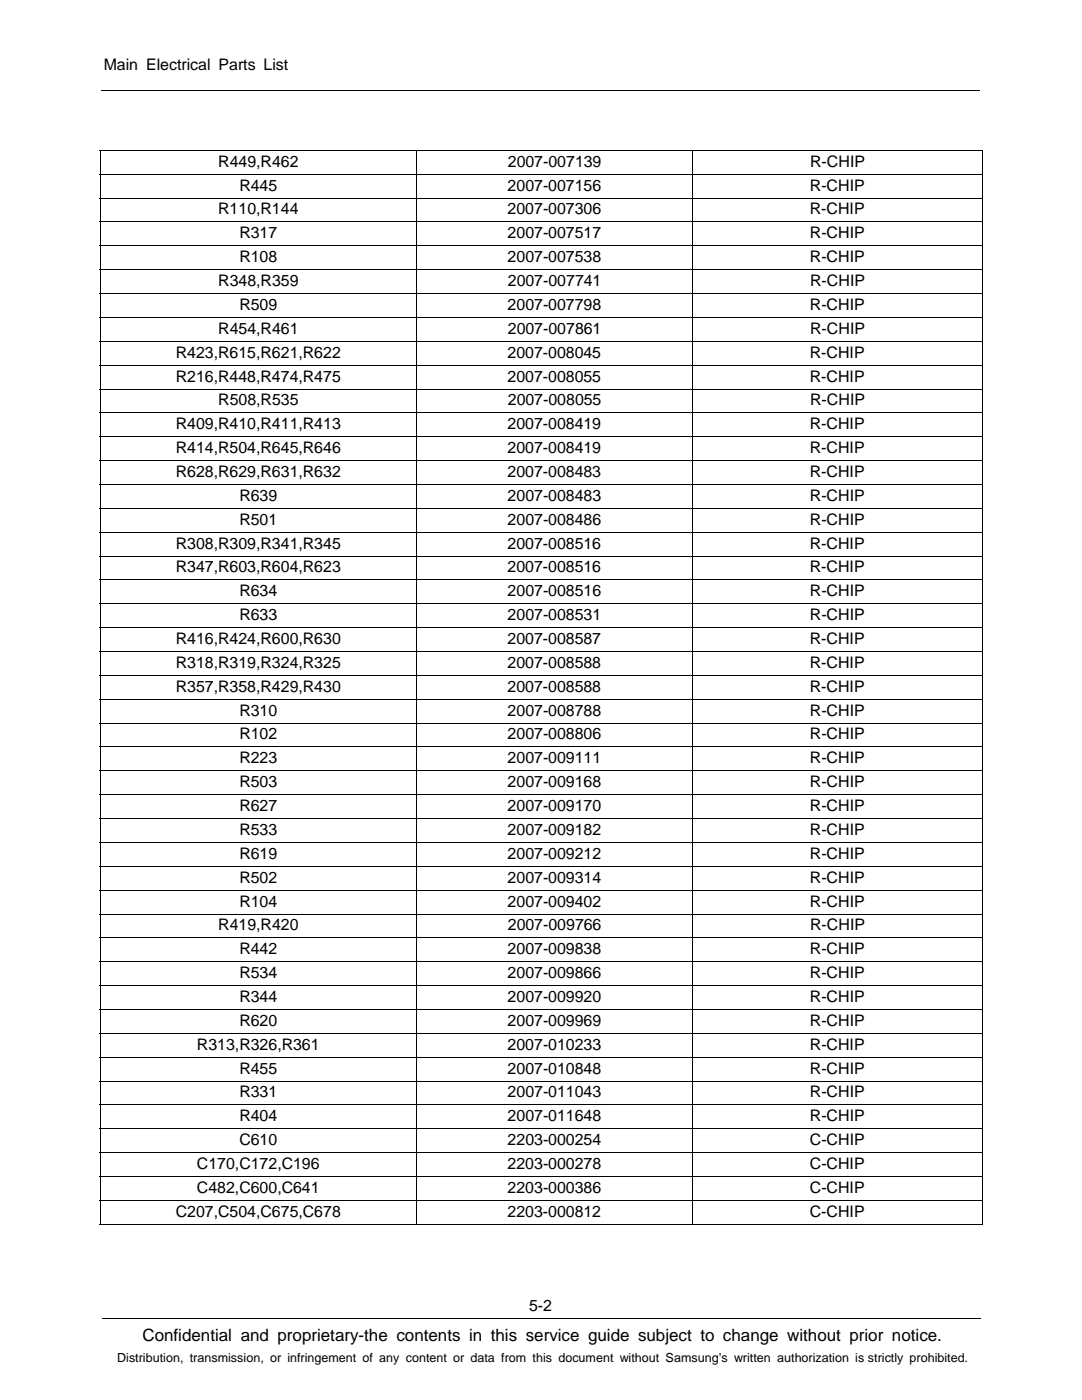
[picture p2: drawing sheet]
<svg xmlns="http://www.w3.org/2000/svg" width="216mm" height="279mm" viewBox="0 0 216 279" stroke-linecap="round" stroke-linejoin="round" font-family="sans-serif">
<defs><g id="words">
<text font-size="3.4" x="28.4" y="267.7">Confidential and proprietary-the contents in this service guide subject to change without prior notice.</text>
<g font-size="3.2">
<text x="20.7" y="14">Main Electrical Parts List</text>
<text x="43.5" y="33.3">R449,R462</text>
<text x="101.3" y="33.3">2007-007139</text>
<text x="161.7" y="33.3">R-CHIP</text>
<text x="47.8" y="38">R445</text>
<text x="101.3" y="38">2007-007156</text>
<text x="161.6" y="38">R-CHIP</text>
<text x="43.5" y="42.8">R110,R144</text>
<text x="47.8" y="47.6">R317</text>
<text x="101.3" y="42.8">2007-007306</text>
<text x="101.3" y="47.6">2007-007517</text>
<text x="161.6" y="42.8">R-CHIP</text>
<text x="161.6" y="47.6">R-CHIP</text>
<text x="47.8" y="52.3">R108</text>
<text x="101.3" y="52.3">2007-007538</text>
<text x="161.6" y="52.3">R-CHIP</text>
<text x="43.5" y="57.1">R348,R359</text>
<text x="101.3" y="57.1">2007-007741</text>
<text x="161.7" y="57.1">R-CHIP</text>
<text x="47.8" y="61.8">R509</text>
<text x="101.3" y="61.8">2007-007798</text>
<text x="161.6" y="61.8">R-CHIP</text>
<text x="35.1" y="71.4">R423,R615,R621,R622</text>
<text x="43.5" y="66.6">R454,R461</text>
<text x="101.3" y="71.4">2007-008045</text>
<text x="101.3" y="66.6">2007-007861</text>
<text x="161.6" y="71.4">R-CHIP</text>
<text x="161.7" y="66.6">R-CHIP</text>
<text x="35.1" y="76.1">R216,R448,R474,R475</text>
<text x="101.3" y="76.1">2007-008055</text>
<text x="161.6" y="76.1">R-CHIP</text>
<text x="43.5" y="80.9">R508,R535</text>
<text x="101.3" y="80.9">2007-008055</text>
<text x="161.7" y="80.9">R-CHIP</text>
<text x="35.1" y="85.7">R409,R410,R411,R413</text>
<text x="101.3" y="85.7">2007-008419</text>
<text x="161.6" y="85.7">R-CHIP</text>
<text x="35.1" y="90.4">R414,R504,R645,R646</text>
<text x="35.1" y="95.2">R628,R629,R631,R632</text>
<text x="101.3" y="90.4">2007-008419</text>
<text x="101.3" y="95.2">2007-008483</text>
<text x="161.6" y="90.4">R-CHIP</text>
<text x="161.6" y="95.2">R-CHIP</text>
<text x="47.8" y="99.9">R639</text>
<text x="101.3" y="99.9">2007-008483</text>
<text x="161.6" y="99.9">R-CHIP</text>
<text x="47.8" y="104.7">R501</text>
<text x="101.3" y="104.7">2007-008486</text>
<text x="161.6" y="104.7">R-CHIP</text>
<text x="35.1" y="109.5">R308,R309,R341,R345</text>
<text x="101.3" y="109.5">2007-008516</text>
<text x="161.6" y="109.5">R-CHIP</text>
<text x="35.1" y="114.2">R347,R603,R604,R623</text>
<text x="47.8" y="119">R634</text>
<text x="101.3" y="114.2">2007-008516</text>
<text x="101.3" y="119">2007-008516</text>
<text x="161.6" y="114.2">R-CHIP</text>
<text x="161.6" y="119">R-CHIP</text>
<text x="47.8" y="123.8">R633</text>
<text x="101.3" y="123.8">2007-008531</text>
<text x="161.6" y="123.8">R-CHIP</text>
<text x="35.1" y="128.5">R416,R424,R600,R630</text>
<text x="101.3" y="128.5">2007-008587</text>
<text x="161.6" y="128.5">R-CHIP</text>
<text x="35.1" y="133.3">R318,R319,R324,R325</text>
<text x="101.3" y="133.3">2007-008588</text>
<text x="161.6" y="133.3">R-CHIP</text>
<text x="35.1" y="138">R357,R358,R429,R430</text>
<text x="47.8" y="142.8">R310</text>
<text x="101.3" y="138">2007-008588</text>
<text x="101.3" y="142.8">2007-008788</text>
<text x="161.6" y="138">R-CHIP</text>
<text x="161.6" y="142.8">R-CHIP</text>
<text x="47.8" y="147.6">R102</text>
<text x="101.3" y="147.6">2007-008806</text>
<text x="161.6" y="147.6">R-CHIP</text>
<text x="47.8" y="152.3">R223</text>
<text x="101.3" y="152.3">2007-009111</text>
<text x="161.6" y="152.3">R-CHIP</text>
<text x="47.8" y="157.1">R503</text>
<text x="47.8" y="161.9">R627</text>
<text x="101.3" y="157.1">2007-009168</text>
<text x="101.3" y="161.9">2007-009170</text>
<text x="161.6" y="157.1">R-CHIP</text>
<text x="161.6" y="161.9">R-CHIP</text>
<text x="47.8" y="166.6">R533</text>
<text x="101.3" y="166.6">2007-009182</text>
<text x="161.6" y="166.6">R-CHIP</text>
<text x="47.8" y="171.4">R619</text>
<text x="101.3" y="171.4">2007-009212</text>
<text x="161.6" y="171.4">R-CHIP</text>
<text x="47.8" y="176.1">R502</text>
<text x="101.3" y="176.1">2007-009314</text>
<text x="161.6" y="176.1">R-CHIP</text>
<text x="43.5" y="185.7">R419,R420</text>
<text x="47.8" y="180.9">R104</text>
<text x="101.3" y="180.9">2007-009402</text>
<text x="101.3" y="185.7">2007-009766</text>
<text x="161.6" y="180.9">R-CHIP</text>
<text x="161.7" y="185.7">R-CHIP</text>
<text x="47.8" y="190.4">R442</text>
<text x="101.3" y="190.4">2007-009838</text>
<text x="161.6" y="190.4">R-CHIP</text>
<text x="47.8" y="195.2">R534</text>
<text x="101.3" y="195.2">2007-009866</text>
<text x="161.6" y="195.2">R-CHIP</text>
<text x="47.8" y="200">R344</text>
<text x="101.3" y="200">2007-009920</text>
<text x="161.6" y="200">R-CHIP</text>
<text x="39.3" y="209.5">R313,R326,R361</text>
<text x="47.8" y="204.7">R620</text>
<text x="101.3" y="209.5">2007-010233</text>
<text x="101.3" y="204.7">2007-009969</text>
<text x="161.6" y="209.5">R-CHIP</text>
<text x="161.6" y="204.7">R-CHIP</text>
<text x="47.8" y="214.2">R455</text>
<text x="101.3" y="214.2">2007-010848</text>
<text x="161.6" y="214.2">R-CHIP</text>
<text x="47.8" y="219">R331</text>
<text x="101.3" y="219">2007-011043</text>
<text x="161.6" y="219">R-CHIP</text>
<text x="47.8" y="223.8">R404</text>
<text x="101.3" y="223.8">2007-011648</text>
<text x="161.6" y="223.8">R-CHIP</text>
<text x="39.3" y="233.3">C170,C172,C196</text>
<text x="47.8" y="228.5">C610</text>
<text x="101.3" y="233.3">2203-000278</text>
<text x="101.3" y="228.5">2203-000254</text>
<text x="161.6" y="233.3">C-CHIP</text>
<text x="161.6" y="228.5">C-CHIP</text>
<text x="39.3" y="238.1">C482,C600,C641</text>
<text x="101.3" y="238.1">2203-000386</text>
<text x="161.6" y="238.1">C-CHIP</text>
<text x="35.1" y="242.8">C207,C504,C675,C678</text>
<text x="101.3" y="242.8">2203-000812</text>
<text x="161.6" y="242.8">C-CHIP</text>
<text x="105.6" y="261.6">5-2</text>
</g>
<text font-size="2.5" x="23.4" y="271.9">Distribution, transmission, or infringement of any content or data from this document without Samsung’s written authorization is strictly prohibited.</text>
</g></defs>
<g fill="none" stroke="#000" stroke-width=".2">
<path d="M20.2 18.1h175.3M19.9 30h176.2M19.9 34.8h176.2M19.9 39.5h176.2M20 30.1v4.7M20 34.9v4.6M20 39.6v4.7M83.1 30v214.3M138.2 30v214.3M196 30v214.3M19.9 44.3h176.2M19.9 49.1h176.2"/>
<path d="M19.9 53.8h176.2M19.9 58.6h176.2M20 44.4v4.7M20 49.1v4.7M20 53.9v4.7M20 58.7v4.7M19.9 63.4h176.2M19.9 68.1h176.2M19.9 72.9h176.2M19.9 77.6h176.2M20 63.4v4.7M20 68.2v4.7"/>
<path d="M20 73v4.6M20 77.7v4.7M19.9 82.4h176.2M19.9 87.2h176.2M19.9 91.9h176.2M19.9 96.7h176.2M20 82.5v4.7M20 87.2v4.7M20 92v4.7M20 96.8v4.7M19.9 101.5h176.2M19.9 106.2h176.2"/>
<path d="M19.9 111h176.2M19.9 115.7h176.2M20 101.5v4.7M20 106.3v4.7M20 111.1v4.6M20 115.8v4.7M19.9 120.5h176.2M19.9 125.3h176.2M19.9 130h176.2M19.9 134.8h176.2M19.9 139.6h176.2M20 120.6v4.7"/>
<path d="M20 125.3v4.7M20 130.1v4.7M20 134.9v4.7M20 139.6v4.7M19.9 144.3h176.2M19.9 149.1h176.2M19.9 153.8h176.2M19.9 158.6h176.2M20 144.4v4.7M20 149.2v4.6M20 153.9v4.7M20 158.7v4.7"/>
<path d="M19.9 163.4h176.2M19.9 168.1h176.2M19.9 172.9h176.2M19.9 177.7h176.2M20 163.4v4.7M20 168.2v4.7M20 173v4.7M20 177.7v4.7M19.9 182.4h176.2M19.9 187.2h176.2M19.9 191.9h176.2M19.9 196.7h176.2"/>
<path d="M20 182.5v4.7M20 187.3v4.6M20 192v4.7M20 196.8v4.7M19.9 201.5h176.2M19.9 206.2h176.2M19.9 211h176.2M19.9 215.8h176.2M20 201.5v4.7M20 206.3v4.7M20 211.1v4.7M20 215.8v4.7"/>
<path d="M19.9 220.5h176.2M19.9 225.3h176.2M19.9 230h176.2M19.9 234.8h176.2M19.9 239.6h176.2M20 220.6v4.7M20 225.4v4.6M20 230.1v4.7M20 234.9v4.7M20 239.6v4.6M19.9 244.3h176.2M20.4 263h175.3"/>
</g>
<use href="#words"/>
</svg>
